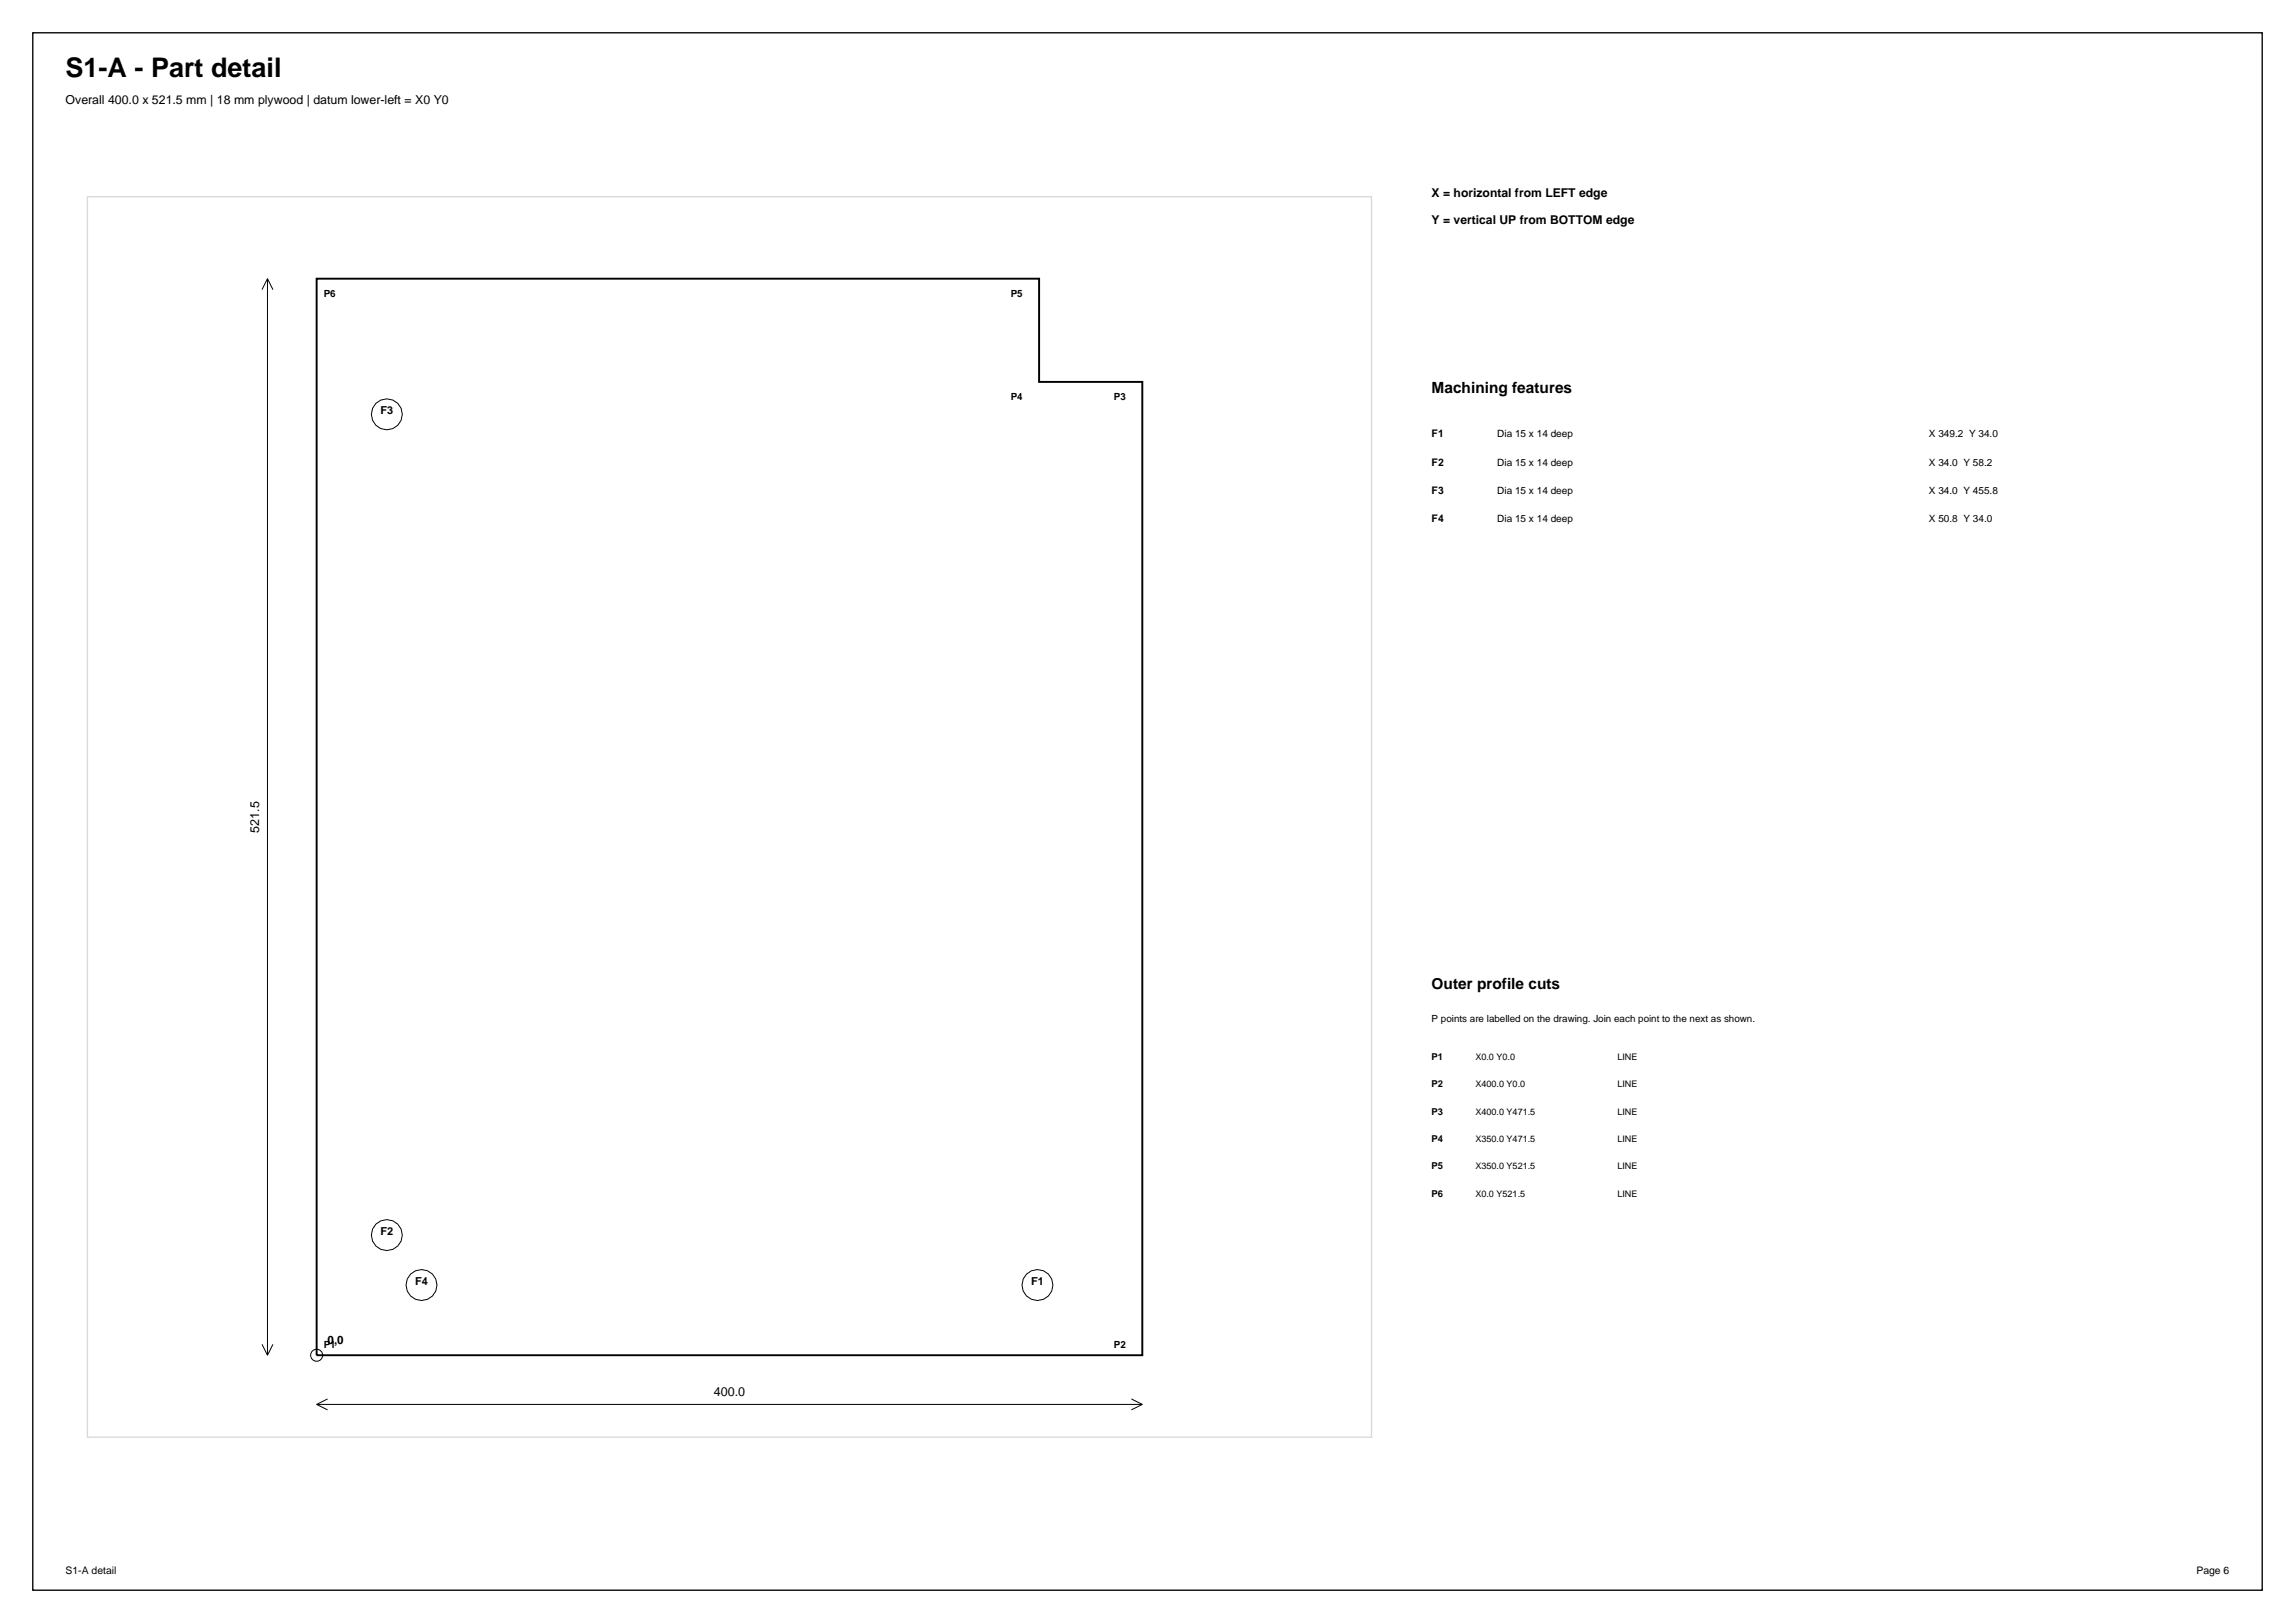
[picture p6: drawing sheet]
<svg xmlns="http://www.w3.org/2000/svg" width="420mm" height="297mm" viewBox="0 0 420 297" stroke-linecap="round" stroke-linejoin="round" font-family="sans-serif">
<defs><g id="words">
<text font-size="4.9" x="12" y="14">S1-A - Part detail</text>
<g font-size="2.8">
<text x="262" y="72">Machining features</text>
<text x="262" y="181">Outer profile cuts</text>
</g>
<g font-size="2.3">
<text x="12" y="19">Overall 400.0 x 521.5 mm | 18 mm plywood | datum lower-left = X0 Y0</text>
<text x="47.4" y="152.4" transform="rotate(-90 47.4 152.4)">521.5</text>
<text x="130.6" y="255.5">400.0</text>
</g>
<g font-size="2.2">
<text x="262" y="36">X = horizontal from LEFT edge</text>
<text x="262" y="41">Y = vertical UP from BOTTOM edge</text>
</g>
<text font-size="2.1" x="59.9" y="246">0,0</text>
<g font-size="2">
<text x="69.6" y="75.8">F3</text>
<text x="69.6" y="226">F2</text>
<text x="76" y="235.2">F4</text>
<text x="188.7" y="235.2">F1</text>
</g>
<g font-size="1.9">
<text x="262" y="80">F1</text>
<text x="262" y="85.2">F2</text>
<text x="262" y="90.4">F3</text>
<text x="262" y="95.6">F4</text>
<text x="12" y="288">S1-A detail</text>
<text x="402" y="288">Page 6</text>
</g>
<g font-size="1.8">
<text x="59.2" y="54.4">P6</text>
<text x="185" y="54.4">P5</text>
<text x="185" y="73.3">P4</text>
<text x="203.9" y="73.3">P3</text>
<text x="274" y="80">Dia 15 x 14 deep</text>
<text x="353" y="80">X 349.2 Y 34.0</text>
<text x="274" y="85.2">Dia 15 x 14 deep</text>
<text x="353" y="85.2">X 34.0 Y 58.2</text>
<text x="274" y="90.4">Dia 15 x 14 deep</text>
<text x="274" y="95.6">Dia 15 x 14 deep</text>
<text x="353" y="90.4">X 34.0 Y 455.8</text>
<text x="353" y="95.6">X 50.8 Y 34.0</text>
<text x="262" y="187">P points are labelled on the drawing. Join each point to the next as shown.</text>
<text x="59.2" y="246.7">P1</text>
<text x="203.9" y="246.7">P2</text>
</g>
<g font-size="1.7">
<text x="262" y="194">P1</text>
<text x="270" y="194">X0.0 Y0.0</text>
<text x="296" y="194">LINE</text>
<text x="262" y="199">P2</text>
<text x="270" y="199">X400.0 Y0.0</text>
<text x="296" y="199">LINE</text>
<text x="262" y="204">P3</text>
<text x="262" y="209">P4</text>
<text x="270" y="204">X400.0 Y471.5</text>
<text x="270" y="209">X350.0 Y471.5</text>
<text x="296" y="204">LINE</text>
<text x="296" y="209">LINE</text>
<text x="262" y="214">P5</text>
<text x="270" y="214">X350.0 Y521.5</text>
<text x="296" y="214">LINE</text>
<text x="262" y="219">P6</text>
<text x="270" y="219">X0.0 Y521.5</text>
<text x="296" y="219">LINE</text>
</g>
</g></defs>
<path d="M6 6h408v285h-408z" fill="none" stroke="#000" stroke-width=".25"/>
<path d="M16 36h235v227h-235z" fill="none" stroke="#d9d9d9" stroke-width=".25"/>
<path d="M57.9 51h132.3v18.9h18.9v178.1h-151.2z" fill="none" stroke="#000" stroke-width=".35"/>
<g fill="none" stroke="#000" stroke-width=".18">
<path d="M48.9 51v197M48.9 51l-1 2M48.9 51l1 2M47.9 246l1 2M49.9 246l-1 2M57.9 257h151.2M57.9 257l2 1M59.9 256l-2 1M207.1 256l2 1M209.1 257l-2 1"/>
<circle cx="70.8" cy="75.8" r="2.83"/>
<circle cx="70.8" cy="226" r="2.83"/>
<circle cx="77.1" cy="235.2" r="2.83"/>
<circle cx="189.9" cy="235.2" r="2.83"/>
<circle cx="57.9" cy="248" r="1.1"/>
</g>
<use href="#words"/>
</svg>
